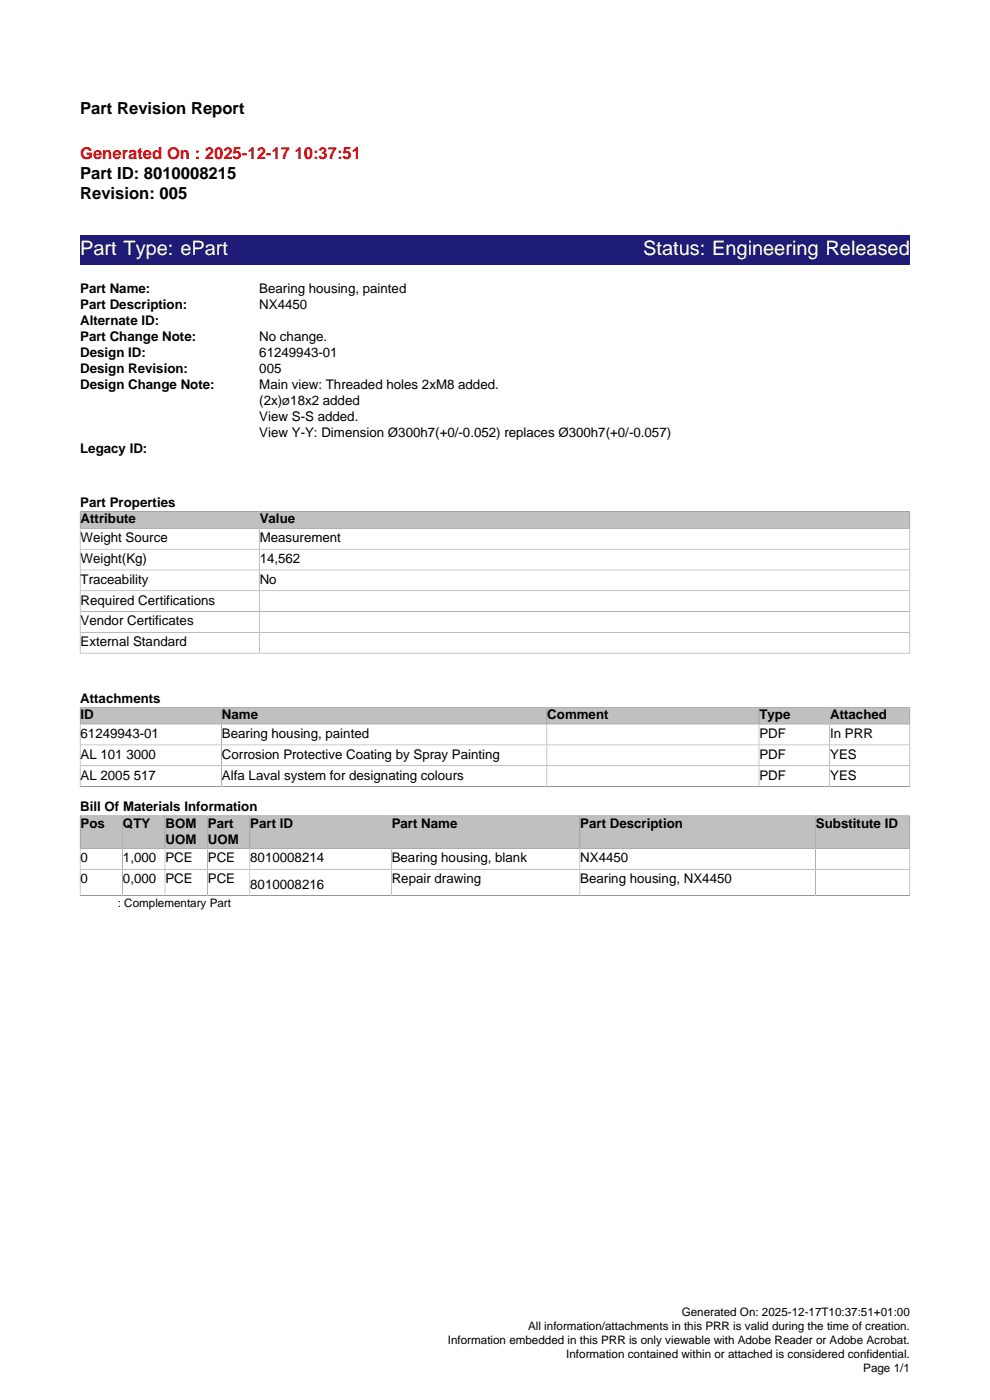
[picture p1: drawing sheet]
<svg xmlns="http://www.w3.org/2000/svg" width="210mm" height="297mm" viewBox="0 0 210 297" stroke-linecap="round" stroke-linejoin="round" font-family="sans-serif">
<defs><g id="words">
<g font-size="4.2" fill="#fff">
<text x="17" y="54.2">Part Type: ePart</text>
<text x="136.4" y="54.2">Status: Engineering Released</text>
</g>
<g font-size="3.5">
<text x="17" y="24.2">Part Revision Report</text>
<text x="17" y="38">Part ID: 8010008215</text>
<text x="17" y="42.2">Revision: 005</text>
</g>
<text font-size="3.5" fill="#f00" x="17" y="33.7">Generated On : 2025-12-17 10:37:51</text>
<g font-size="2.8">
<text x="17" y="62.2">Part Name:</text>
<text x="17" y="65.6">Part Description:</text>
<text x="55" y="62.2">Bearing housing, painted</text>
<text x="55" y="65.6">NX4450</text>
<text x="17" y="69">Alternate ID:</text>
<text x="17" y="72.4">Part Change Note:</text>
<text x="17" y="75.7">Design ID:</text>
<text x="55" y="72.4">No change.</text>
<text x="55" y="75.7">61249943-01</text>
<text x="17" y="79.1">Design Revision:</text>
<text x="17" y="82.5">Design Change Note:</text>
<text x="55" y="79.1">005</text>
<text x="55" y="82.5">Main view: Threaded holes 2xM8 added.</text>
<text x="55" y="85.9">(2x)ø18x2 added</text>
<text x="55" y="89.3">View S-S added.</text>
<text x="55" y="92.7">View Y-Y: Dimension Ø300h7(+0/-0.052) replaces Ø300h7(+0/-0.057)</text>
<text x="17" y="96.1">Legacy ID:</text>
<text x="17" y="107.6">Part Properties</text>
<text x="17.1" y="111">Attribute</text>
<text x="55.1" y="111">Value</text>
<text x="17.1" y="115">Weight Source</text>
<text x="17.1" y="119.4">Weight(Kg)</text>
<text x="55.1" y="115">Measurement</text>
<text x="55.1" y="119.4">14,562</text>
<text x="17.1" y="123.8">Traceability</text>
<text x="55.1" y="123.8">No</text>
<text x="17.1" y="128.3">Required Certifications</text>
<text x="17.1" y="132.7">Vendor Certificates</text>
<text x="17.1" y="137.1">External Standard</text>
<text x="17" y="149.1">Attachments</text>
<text x="17.1" y="152.6">ID</text>
<text x="47.1" y="152.6">Name</text>
<text x="116.1" y="152.6">Comment</text>
<text x="161.1" y="152.6">Type</text>
<text x="176.1" y="152.6">Attached</text>
<text x="17.1" y="156.5">61249943-01</text>
<text x="17.1" y="161">AL 101 3000</text>
<text x="47.1" y="156.5">Bearing housing, painted</text>
<text x="47.1" y="161">Corrosion Protective Coating by Spray Painting</text>
<text x="161.1" y="156.5">PDF</text>
<text x="161.1" y="161">PDF</text>
<text x="176.1" y="156.5">In PRR</text>
<text x="176.1" y="161">YES</text>
<text x="17.1" y="165.4">AL 2005 517</text>
<text x="47.1" y="165.4">Alfa Laval system for designating colours</text>
<text x="161.1" y="165.4">PDF</text>
<text x="176.1" y="165.4">YES</text>
<text x="17" y="172.1">Bill Of Materials Information</text>
<text x="17.1" y="175.6">Pos</text>
<text x="26.1" y="175.6">QTY</text>
<text x="35.1" y="175.6">BOM</text>
<text x="35.1" y="178.9">UOM</text>
<text x="44.1" y="175.6">Part</text>
<text x="44.1" y="178.9">UOM</text>
<text x="53.1" y="175.6">Part ID</text>
<text x="83.1" y="175.6">Part Name</text>
<text x="123.1" y="175.6">Part Description</text>
<text x="173.1" y="175.6">Substitute ID</text>
<text x="17.1" y="182.9">0</text>
<text x="26.1" y="182.9">1,000</text>
<text x="35.1" y="182.9">PCE</text>
<text x="44.1" y="182.9">PCE</text>
<text x="53.1" y="182.9">8010008214</text>
<text x="83.1" y="182.9">Bearing housing, blank</text>
<text x="123.1" y="182.9">NX4450</text>
<text x="17.1" y="187.3">0</text>
<text x="26.1" y="187.3">0,000</text>
<text x="35.1" y="187.3">PCE</text>
<text x="44.1" y="187.3">PCE</text>
<text x="53.1" y="188.5">8010008216</text>
<text x="83.1" y="187.3">Repair drawing</text>
<text x="123.1" y="187.3">Bearing housing, NX4450</text>
</g>
<g font-size="2.5">
<text x="25" y="192.5">: Complementary Part</text>
<text x="144.6" y="279.1">Generated On: 2025-12-17T10:37:51+01:00</text>
<text x="95" y="285">Information embedded in this PRR is only viewable with Adobe Reader or Adobe Acrobat.</text>
<text x="112" y="282.1">All information/attachments in this PRR is valid during the time of creation.</text>
<text x="120.1" y="288">Information contained within or attached is considered confidential.</text>
<text x="183.1" y="291">Page 1/1</text>
</g>
</g></defs>
<path d="M17 49.9h176v6.4h-176z" fill="#1e1c77"/>
<path d="M17.1 108.6h37.8v3.4h-37.8z" fill="#c0c0c0"/>
<path d="M17 108.4v3.7h38v-3.6h-38.1" fill="none" stroke="#808080" stroke-width=".21"/>
<path d="M55.1 108.6h137.8v3.4h-137.8z" fill="#c0c0c0"/>
<path d="M193 108.4v30.2M193 112.1h-176v26.5M193 116.5h-176M193.1 108.5h-138.1v30.1M16.9 138.6h176.2M17 120.9h176M17 125.3h176M17 129.7h176M17 134.1h176" fill="none" stroke="#808080" stroke-width=".21"/>
<path d="M17.1 150.1h29.8v3.4h-29.8z" fill="#c0c0c0"/>
<path d="M17 150v3.6h30v-3.5h-30.1" fill="none" stroke="#808080" stroke-width=".21"/>
<path d="M47.1 150.1h68.8v3.4h-68.8z" fill="#c0c0c0"/>
<path d="M47 150.1h69v3.5h-69z" fill="none" stroke="#808080" stroke-width=".21"/>
<path d="M116.1 150.1h44.8v3.4h-44.8z" fill="#c0c0c0"/>
<path d="M116 150.1h45v3.5h-45z" fill="none" stroke="#808080" stroke-width=".21"/>
<path d="M161.1 150.1h14.8v3.4h-14.8z" fill="#c0c0c0"/>
<path d="M161 150.1h15v3.5h-15z" fill="none" stroke="#808080" stroke-width=".21"/>
<path d="M176.1 150.1h16.8v3.4h-16.8z" fill="#c0c0c0"/>
<path d="M17 158h176M47 153.6v13.2M116 153.6v13.2M161 153.6v13.2M193 150v16.9M193 153.6h-176v13.3M193.1 150.1h-17.1v16.7M16.9 166.8h176.2M17 162.4h176" fill="none" stroke="#808080" stroke-width=".21"/>
<path d="M17.1 173.1h8.8v6.8h-8.8z" fill="#c0c0c0"/>
<path d="M17 173v7h9v-6.9h-9.1" fill="none" stroke="#808080" stroke-width=".21"/>
<path d="M26.1 173.1h8.8v6.8h-8.8z" fill="#c0c0c0"/>
<path d="M26 173.1h9v6.9h-9z" fill="none" stroke="#808080" stroke-width=".21"/>
<path d="M35.1 173.1h8.8v6.8h-8.8z" fill="#c0c0c0"/>
<path d="M35 173.1h9v6.9h-9z" fill="none" stroke="#808080" stroke-width=".21"/>
<path d="M44.1 173.1h8.8v6.8h-8.8z" fill="#c0c0c0"/>
<path d="M44 173.1h9v6.9h-9z" fill="none" stroke="#808080" stroke-width=".21"/>
<path d="M53.1 173.1h29.8v6.8h-29.8z" fill="#c0c0c0"/>
<path d="M53 173.1h30v6.9h-30z" fill="none" stroke="#808080" stroke-width=".21"/>
<path d="M83.1 173.1h39.8v6.8h-39.8z" fill="#c0c0c0"/>
<path d="M83 173.1h40v6.9h-40z" fill="none" stroke="#808080" stroke-width=".21"/>
<path d="M123.1 173.1h49.8v6.8h-49.8z" fill="#c0c0c0"/>
<path d="M123 173.1h50v6.9h-50z" fill="none" stroke="#808080" stroke-width=".21"/>
<path d="M173.1 173.1h19.8v6.8h-19.8z" fill="#c0c0c0"/>
<path d="M193 173v17.1M193.1 173.1h-20.1v16.9M16.9 190h176.2M17 184.4h176M26 180v10M35 180v10M44 180v10M53 180v10M83 180v10M123 180v10M193 180h-176v10.1" fill="none" stroke="#808080" stroke-width=".21"/>
<use href="#words"/>
</svg>
